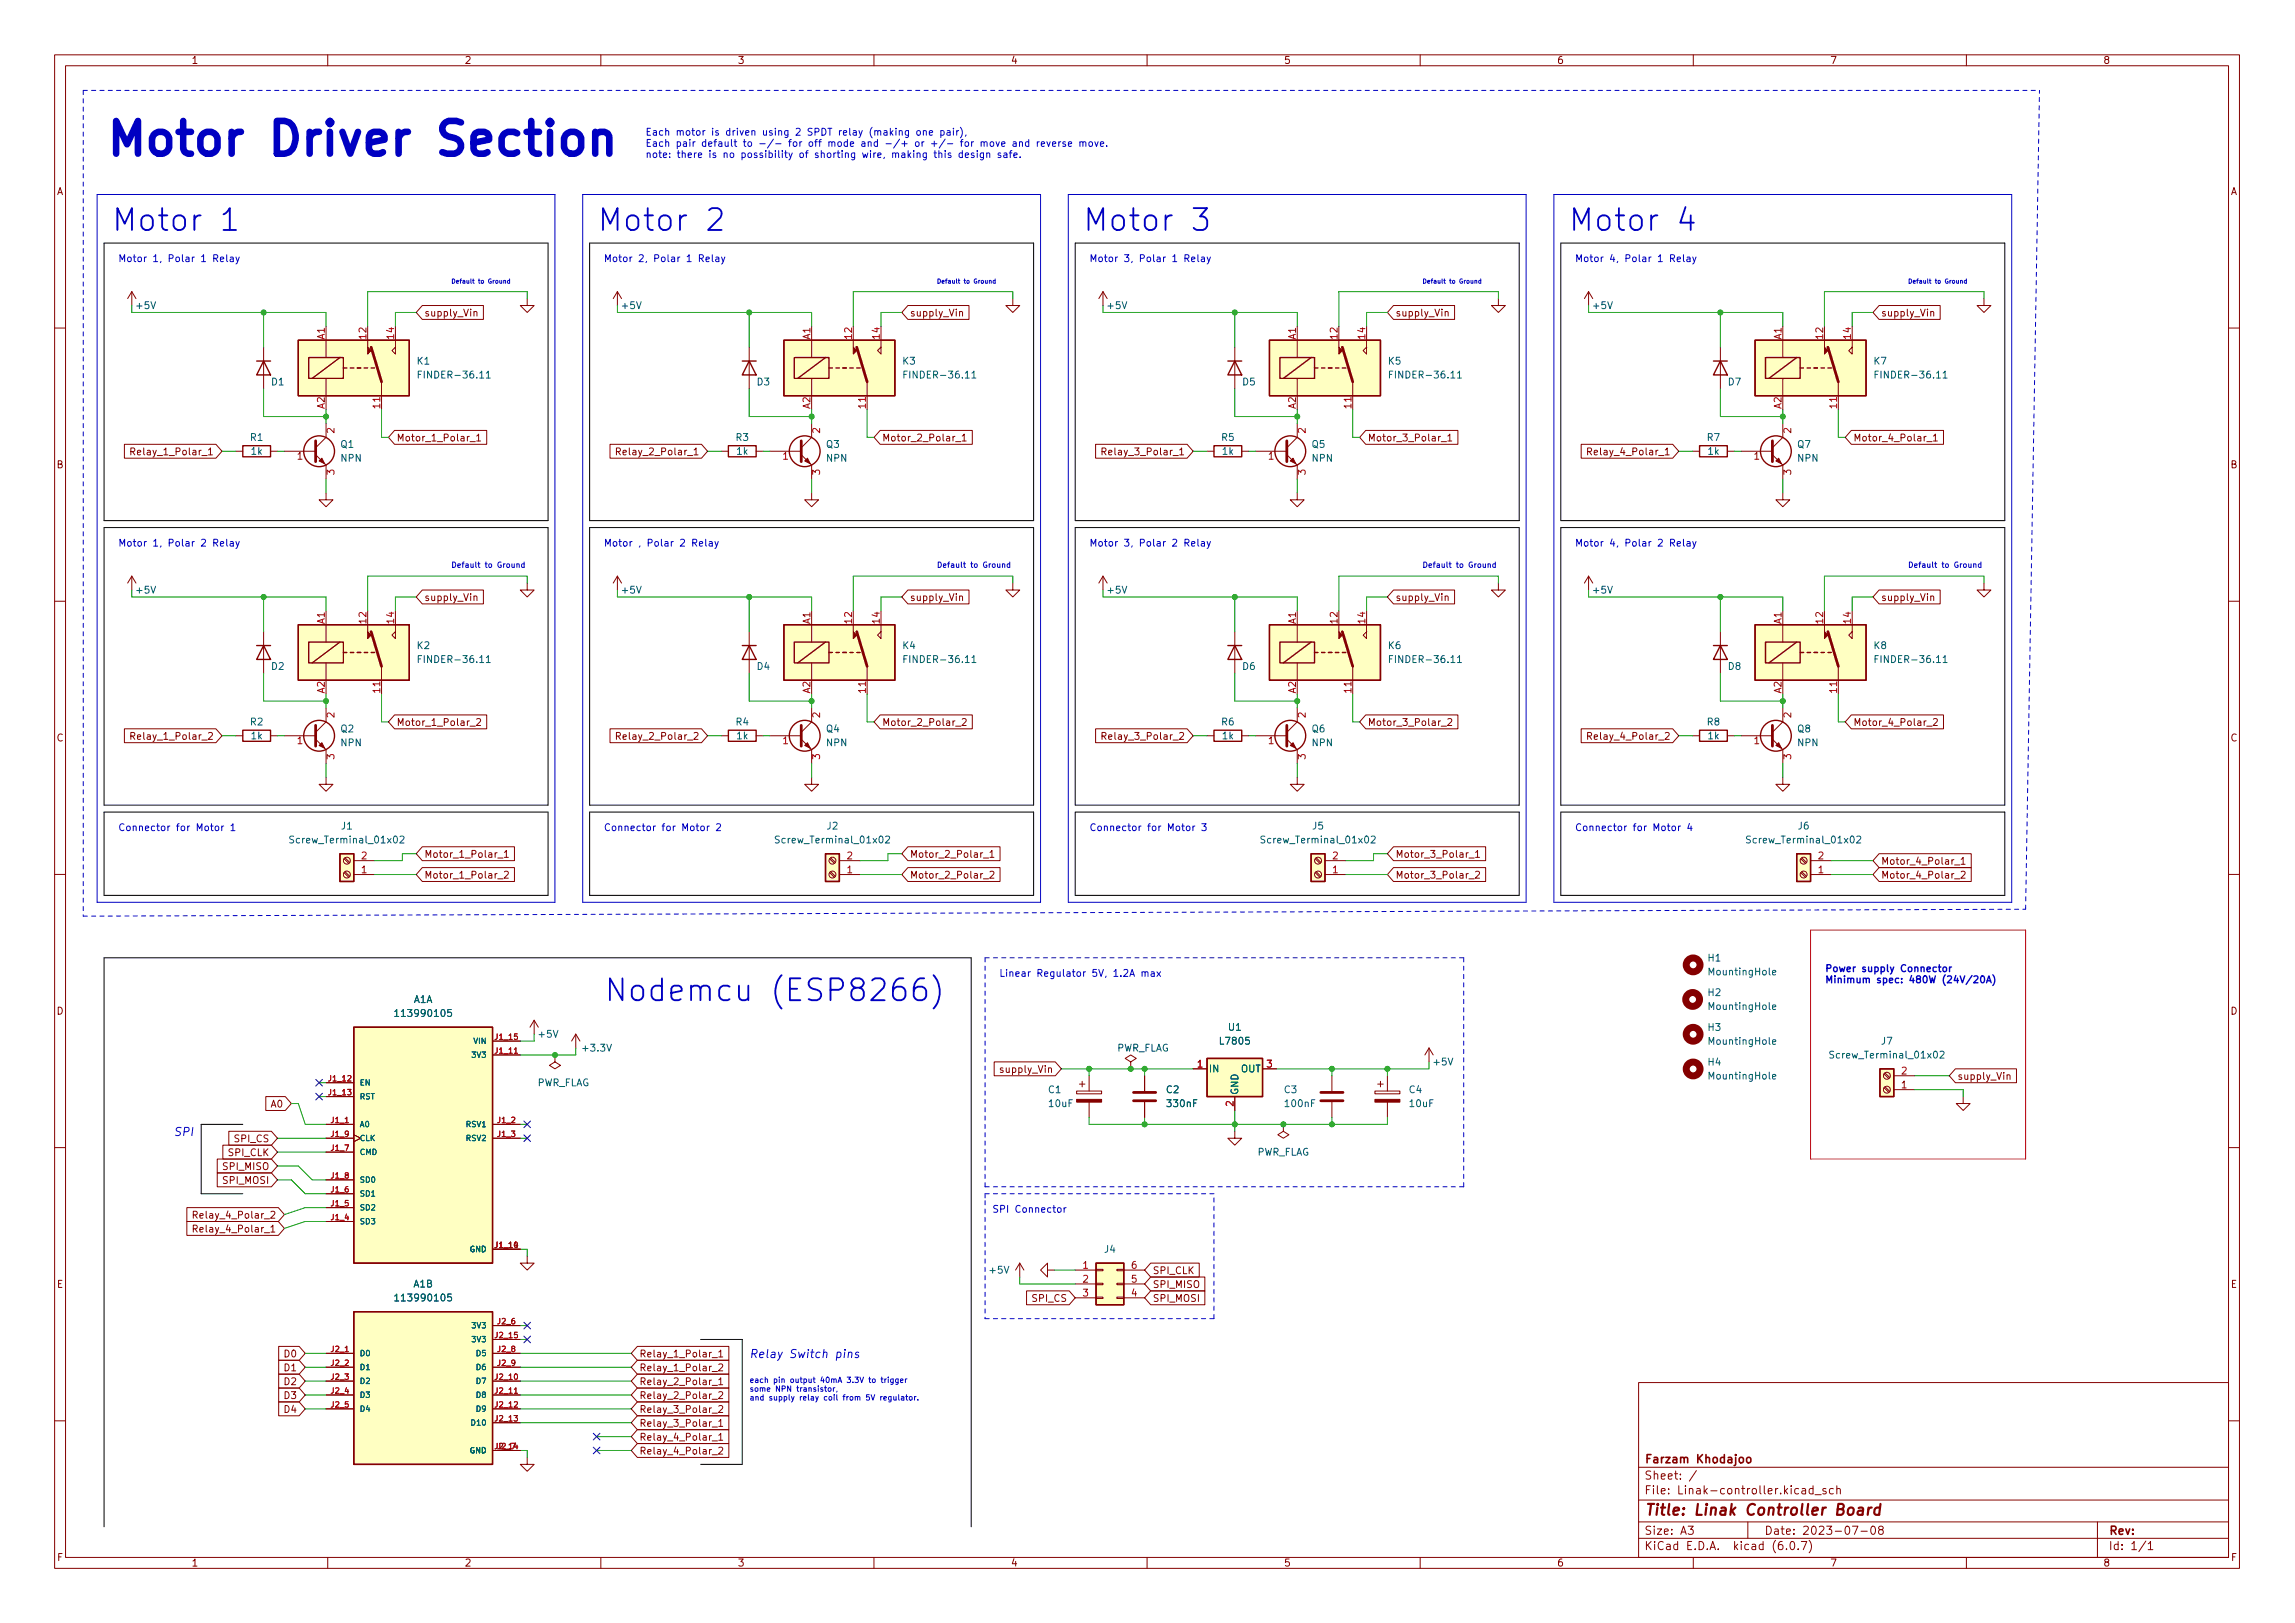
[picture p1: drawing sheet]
<svg xmlns="http://www.w3.org/2000/svg" width="420mm" height="297mm" viewBox="0 0 420 297" stroke-linecap="round" stroke-linejoin="round" font-family="sans-serif">
<defs><g id="words">
<text font-size="8.4" fill="#0000c2" x="19" y="28.4">Motor Driver Section</text>
<g font-size="5.6" fill="#0000c2">
<text x="20.3" y="42.3">Motor 1</text>
<text x="109.2" y="42.3">Motor 2</text>
<text x="198.1" y="42.3">Motor 3</text>
<text x="287" y="42.3">Motor 4</text>
<text x="110.5" y="183.2">Nodemcu (ESP8266)</text>
</g>
<text font-size="2.8" fill="#840000" x="301" y="277.3">Title: Linak Controller Board</text>
<g font-size="2.1" fill="#0000c2">
<text x="31.7" y="207.9">SPI</text>
<text x="137.2" y="248.5">Relay Switch pins</text>
</g>
<g font-size="2.1" fill="#840000">
<text x="301" y="267.8">Farzam Khodajoo</text>
<text x="301" y="273.5">File: Linak-controller.kicad_sch</text>
<text x="301" y="270.8">Sheet: /</text>
<text x="301" y="280.9">Size: A3</text>
<text x="323" y="280.9">Date: 2023-07-08</text>
<text x="386" y="280.9">Rev:</text>
<text x="301" y="283.7">KiCad E.D.A. kicad (6.0.7)</text>
<text x="386" y="283.7">Id: 1/1</text>
</g>
<g font-size="1.8" fill="#840000">
<text x="35" y="11.7">1</text>
<text x="85" y="11.7">2</text>
<text x="135" y="11.7">3</text>
<text x="185" y="11.7">4</text>
<text x="235" y="11.7">5</text>
<text x="285" y="11.7">6</text>
<text x="335" y="11.7">7</text>
<text x="385" y="11.7">8</text>
<text x="10.3" y="35.7">A</text>
<text x="408.3" y="35.7">A</text>
<text x="77.6" y="57.9">supply_Vin</text>
<text x="166.5" y="57.9">supply_Vin</text>
<text x="255.4" y="57.9">supply_Vin</text>
<text x="344.3" y="57.9">supply_Vin</text>
<text x="25.2" y="83.3">Relay_1_Polar_1</text>
<text x="72.5" y="80.8">Motor_1_Polar_1</text>
<text x="114.1" y="83.3">Relay_2_Polar_1</text>
<text x="161.4" y="80.8">Motor_2_Polar_1</text>
<text x="203" y="83.3">Relay_3_Polar_1</text>
<text x="250.3" y="80.8">Motor_3_Polar_1</text>
<text x="291.9" y="83.3">Relay_4_Polar_1</text>
<text x="339.3" y="80.8">Motor_4_Polar_1</text>
<text x="10.3" y="85.7">B</text>
<text x="408.3" y="85.7">B</text>
<text x="77.6" y="110">supply_Vin</text>
<text x="166.5" y="110">supply_Vin</text>
<text x="255.4" y="110">supply_Vin</text>
<text x="344.3" y="110">supply_Vin</text>
<text x="10.3" y="135.7">C</text>
<text x="25.2" y="135.4">Relay_1_Polar_2</text>
<text x="72.5" y="132.8">Motor_1_Polar_2</text>
<text x="114.1" y="135.4">Relay_2_Polar_2</text>
<text x="161.4" y="132.8">Motor_2_Polar_2</text>
<text x="203" y="135.4">Relay_3_Polar_2</text>
<text x="250.3" y="132.8">Motor_3_Polar_2</text>
<text x="291.9" y="135.4">Relay_4_Polar_2</text>
<text x="339.3" y="132.8">Motor_4_Polar_2</text>
<text x="408.3" y="135.7">C</text>
<text x="77.6" y="160.8">Motor_1_Polar_2</text>
<text x="77.6" y="157">Motor_1_Polar_1</text>
<text x="166.5" y="160.8">Motor_2_Polar_2</text>
<text x="166.5" y="157">Motor_2_Polar_1</text>
<text x="255.4" y="160.8">Motor_3_Polar_2</text>
<text x="255.4" y="157">Motor_3_Polar_1</text>
<text x="344.3" y="160.8">Motor_4_Polar_2</text>
<text x="344.3" y="158.2">Motor_4_Polar_1</text>
<text x="10.3" y="185.7">D</text>
<text x="408.3" y="185.7">D</text>
<text x="183.4" y="196.3">supply_Vin</text>
<text x="358.3" y="197.6">supply_Vin</text>
<text x="49.7" y="202.7">A0</text>
<text x="43.1" y="209">SPI_CS</text>
<text x="41" y="214.1">SPI_MISO</text>
<text x="41.9" y="211.6">SPI_CLK</text>
<text x="41" y="216.7">SPI_MOSI</text>
<text x="36.6" y="225.6">Relay_4_Polar_1</text>
<text x="36.6" y="223">Relay_4_Polar_2</text>
<text x="211" y="233.2">SPI_CLK</text>
<text x="10.4" y="235.7">E</text>
<text x="189.1" y="238.3">SPI_CS</text>
<text x="211" y="235.7">SPI_MISO</text>
<text x="211" y="238.3">SPI_MOSI</text>
<text x="408.4" y="235.7">E</text>
<text x="52.2" y="248.4">D0</text>
<text x="52.2" y="251">D1</text>
<text x="117" y="248.4">Relay_1_Polar_1</text>
<text x="117" y="251">Relay_1_Polar_2</text>
<text x="52.2" y="253.5">D2</text>
<text x="52.2" y="256">D3</text>
<text x="117" y="256">Relay_2_Polar_2</text>
<text x="117" y="253.5">Relay_2_Polar_1</text>
<text x="52.2" y="258.6">D4</text>
<text x="117" y="263.7">Relay_4_Polar_1</text>
<text x="117" y="261.1">Relay_3_Polar_1</text>
<text x="117" y="258.6">Relay_3_Polar_2</text>
<text x="117" y="266.2">Relay_4_Polar_2</text>
<text x="10.4" y="285.7">F</text>
<text x="35" y="286.7">1</text>
<text x="85" y="286.7">2</text>
<text x="135" y="286.7">3</text>
<text x="185" y="286.7">4</text>
<text x="235" y="286.7">5</text>
<text x="285" y="286.7">6</text>
<text x="335" y="286.7">7</text>
<text x="385" y="286.7">8</text>
<text x="408.4" y="285.7">F</text>
</g>
<g font-size="1.8" fill="#0000c2">
<text x="118.1" y="24.8">Each motor is driven using 2 SPDT relay (making one pair),</text>
<text x="118.1" y="26.9">Each pair default to -/- for off mode and -/+ or +/- for move and reverse move.</text>
<text x="118.1" y="28.9">note: there is no possibility of shorting wire, making this design safe.</text>
<text x="21.6" y="47.9">Motor 1, Polar 1 Relay</text>
<text x="110.5" y="47.9">Motor 2, Polar 1 Relay</text>
<text x="199.4" y="47.9">Motor 3, Polar 1 Relay</text>
<text x="288.3" y="47.9">Motor 4, Polar 1 Relay</text>
<text x="21.6" y="100">Motor 1, Polar 2 Relay</text>
<text x="110.5" y="100">Motor , Polar 2 Relay</text>
<text x="199.4" y="100">Motor 3, Polar 2 Relay</text>
<text x="288.3" y="100">Motor 4, Polar 2 Relay</text>
<text x="21.6" y="152.1">Connector for Motor 1</text>
<text x="110.5" y="152.1">Connector for Motor 2</text>
<text x="199.4" y="152.1">Connector for Motor 3</text>
<text x="288.3" y="152.1">Connector for Motor 4</text>
<text x="182.9" y="178.8">Linear Regulator 5V, 1.2A max</text>
<text x="334" y="177.9">Power supply Connector</text>
<text x="334" y="179.9">Minimum spec: 480W (24V/20A)</text>
<text x="181.6" y="221.9">SPI Connector</text>
</g>
<g font-size="1.8" fill="#006464">
<text x="25.1" y="56.6">+5V</text>
<text x="114" y="56.6">+5V</text>
<text x="202.9" y="56.6">+5V</text>
<text x="291.8" y="56.6">+5V</text>
<text x="49.7" y="70.5">D1</text>
<text x="76.4" y="66.7">K1</text>
<text x="77.3" y="69.3">FINDER-36.11</text>
<text x="138.6" y="70.5">D3</text>
<text x="165.3" y="66.7">K3</text>
<text x="166.2" y="69.3">FINDER-36.11</text>
<text x="227.5" y="70.5">D5</text>
<text x="254.2" y="66.7">K5</text>
<text x="255.1" y="69.3">FINDER-36.11</text>
<text x="316.4" y="70.5">D7</text>
<text x="343.1" y="66.7">K7</text>
<text x="344" y="69.3">FINDER-36.11</text>
<text x="45.9" y="80.7">R1</text>
<text x="46" y="83.2">1k</text>
<text x="62.4" y="82">Q1</text>
<text x="134.8" y="80.7">R3</text>
<text x="134.9" y="83.2">1k</text>
<text x="151.3" y="82">Q3</text>
<text x="223.7" y="80.7">R5</text>
<text x="223.8" y="83.2">1k</text>
<text x="240.2" y="82">Q5</text>
<text x="312.6" y="80.7">R7</text>
<text x="312.7" y="83.2">1k</text>
<text x="329.1" y="82">Q7</text>
<text x="62.4" y="84.5">NPN</text>
<text x="151.3" y="84.5">NPN</text>
<text x="240.2" y="84.5">NPN</text>
<text x="329.1" y="84.5">NPN</text>
<text x="25.1" y="108.6">+5V</text>
<text x="114" y="108.6">+5V</text>
<text x="202.9" y="108.6">+5V</text>
<text x="291.8" y="108.6">+5V</text>
<text x="76.4" y="118.8">K2</text>
<text x="165.3" y="118.8">K4</text>
<text x="254.2" y="118.8">K6</text>
<text x="343.1" y="118.8">K8</text>
<text x="49.7" y="122.6">D2</text>
<text x="77.3" y="121.3">FINDER-36.11</text>
<text x="138.6" y="122.6">D4</text>
<text x="166.2" y="121.3">FINDER-36.11</text>
<text x="227.5" y="122.6">D6</text>
<text x="255.1" y="121.3">FINDER-36.11</text>
<text x="316.4" y="122.6">D8</text>
<text x="344" y="121.3">FINDER-36.11</text>
<text x="45.9" y="132.8">R2</text>
<text x="46" y="135.3">1k</text>
<text x="62.4" y="134">Q2</text>
<text x="62.4" y="136.6">NPN</text>
<text x="134.8" y="132.8">R4</text>
<text x="134.9" y="135.3">1k</text>
<text x="151.3" y="134">Q4</text>
<text x="151.3" y="136.6">NPN</text>
<text x="223.7" y="132.8">R6</text>
<text x="223.8" y="135.3">1k</text>
<text x="240.2" y="134">Q6</text>
<text x="240.2" y="136.6">NPN</text>
<text x="312.6" y="132.8">R8</text>
<text x="312.7" y="135.3">1k</text>
<text x="329.1" y="134">Q8</text>
<text x="329.1" y="136.6">NPN</text>
<text x="53.8" y="154.3">Screw_Terminal_01x02</text>
<text x="62.5" y="151.8">J1</text>
<text x="142.7" y="154.3">Screw_Terminal_01x02</text>
<text x="151.4" y="151.8">J2</text>
<text x="231.6" y="154.3">Screw_Terminal_01x02</text>
<text x="240.3" y="151.8">J5</text>
<text x="320.5" y="154.3">Screw_Terminal_01x02</text>
<text x="329.2" y="151.8">J6</text>
<text x="312.7" y="176">H1</text>
<text x="313.1" y="178.5">MountingHole</text>
<text x="75.7" y="183.6">A1A</text>
<text x="312.7" y="182.3">H2</text>
<text x="313.1" y="184.8">MountingHole</text>
<text x="73" y="186.1">113990105</text>
<text x="98.7" y="189.9">+5V</text>
<text x="223.6" y="191.2">L7805</text>
<text x="224.9" y="188.6">U1</text>
<text x="312.7" y="188.7">H3</text>
<text x="313.1" y="191.2">MountingHole</text>
<text x="344.5" y="191.2">J7</text>
<text x="106.9" y="192.4">+3.3V</text>
<text x="204.3" y="192.4">PWR_FLAG</text>
<text x="221.2" y="196.3">IN</text>
<text x="227.2" y="196.3">OUT</text>
<text x="262.6" y="195">+5V</text>
<text x="312.7" y="195">H4</text>
<text x="313.1" y="197.5">MountingHole</text>
<text x="335.7" y="193.7">Screw_Terminal_01x02</text>
<text x="98.2" y="198.8">PWR_FLAG</text>
<text x="192" y="200.1">C1</text>
<text x="192.1" y="202.6">10uF</text>
<text x="213.5" y="200.1">C2</text>
<text x="213.8" y="202.6">330nF</text>
<text x="226.7" y="200.4" transform="rotate(-90 226.7 200.4)">GND</text>
<text x="235.1" y="200.1">C3</text>
<text x="235.4" y="202.6">100nF</text>
<text x="258" y="200.1">C4</text>
<text x="258.2" y="202.6">10uF</text>
<text x="230" y="211.5">PWR_FLAG</text>
<text x="181.3" y="233.1">+5V</text>
<text x="202.2" y="229.3">J4</text>
<text x="73" y="238.2">113990105</text>
<text x="75.7" y="235.6">A1B</text>
</g>
<g font-size="1.8" fill="#a90000">
<text x="59.4" y="62.1" transform="rotate(-90 59.4 62.1)">A1</text>
<text x="67.1" y="62" transform="rotate(-90 67.1 62)">12</text>
<text x="72.1" y="62" transform="rotate(-90 72.1 62)">14</text>
<text x="148.3" y="62.1" transform="rotate(-90 148.3 62.1)">A1</text>
<text x="156" y="62" transform="rotate(-90 156 62)">12</text>
<text x="161" y="62" transform="rotate(-90 161 62)">14</text>
<text x="237.2" y="62.1" transform="rotate(-90 237.2 62.1)">A1</text>
<text x="244.9" y="62" transform="rotate(-90 244.9 62)">12</text>
<text x="249.9" y="62" transform="rotate(-90 249.9 62)">14</text>
<text x="326.1" y="62.1" transform="rotate(-90 326.1 62.1)">A1</text>
<text x="333.8" y="62" transform="rotate(-90 333.8 62)">12</text>
<text x="338.8" y="62" transform="rotate(-90 338.8 62)">14</text>
<text x="59.4" y="74.8" transform="rotate(-90 59.4 74.8)">A2</text>
<text x="69.6" y="74.7" transform="rotate(-90 69.6 74.7)">11</text>
<text x="148.3" y="74.8" transform="rotate(-90 148.3 74.8)">A2</text>
<text x="158.5" y="74.7" transform="rotate(-90 158.5 74.7)">11</text>
<text x="237.2" y="74.8" transform="rotate(-90 237.2 74.8)">A2</text>
<text x="247.4" y="74.7" transform="rotate(-90 247.4 74.7)">11</text>
<text x="326.1" y="74.8" transform="rotate(-90 326.1 74.8)">A2</text>
<text x="336.3" y="74.7" transform="rotate(-90 336.3 74.7)">11</text>
<text x="61.2" y="79.3" transform="rotate(-90 61.2 79.3)">2</text>
<text x="150.1" y="79.3" transform="rotate(-90 150.1 79.3)">2</text>
<text x="239" y="79.3" transform="rotate(-90 239 79.3)">2</text>
<text x="327.9" y="79.3" transform="rotate(-90 327.9 79.3)">2</text>
<text x="54.4" y="84.1">1</text>
<text x="61.2" y="86.9" transform="rotate(-90 61.2 86.9)">3</text>
<text x="143.3" y="84.1">1</text>
<text x="150.1" y="86.9" transform="rotate(-90 150.1 86.9)">3</text>
<text x="232.2" y="84.1">1</text>
<text x="239" y="86.9" transform="rotate(-90 239 86.9)">3</text>
<text x="321.1" y="84.1">1</text>
<text x="327.9" y="86.9" transform="rotate(-90 327.9 86.9)">3</text>
<text x="59.4" y="114.2" transform="rotate(-90 59.4 114.2)">A1</text>
<text x="67.1" y="114.1" transform="rotate(-90 67.1 114.1)">12</text>
<text x="72.1" y="114.1" transform="rotate(-90 72.1 114.1)">14</text>
<text x="148.3" y="114.2" transform="rotate(-90 148.3 114.2)">A1</text>
<text x="156" y="114.1" transform="rotate(-90 156 114.1)">12</text>
<text x="161" y="114.1" transform="rotate(-90 161 114.1)">14</text>
<text x="237.2" y="114.2" transform="rotate(-90 237.2 114.2)">A1</text>
<text x="244.9" y="114.1" transform="rotate(-90 244.9 114.1)">12</text>
<text x="249.9" y="114.1" transform="rotate(-90 249.9 114.1)">14</text>
<text x="326.1" y="114.2" transform="rotate(-90 326.1 114.2)">A1</text>
<text x="333.8" y="114.1" transform="rotate(-90 333.8 114.1)">12</text>
<text x="338.8" y="114.1" transform="rotate(-90 338.8 114.1)">14</text>
<text x="59.4" y="126.9" transform="rotate(-90 59.4 126.9)">A2</text>
<text x="61.2" y="131.3" transform="rotate(-90 61.2 131.3)">2</text>
<text x="69.6" y="126.8" transform="rotate(-90 69.6 126.8)">11</text>
<text x="148.3" y="126.9" transform="rotate(-90 148.3 126.9)">A2</text>
<text x="150.1" y="131.3" transform="rotate(-90 150.1 131.3)">2</text>
<text x="158.5" y="126.8" transform="rotate(-90 158.5 126.8)">11</text>
<text x="237.2" y="126.9" transform="rotate(-90 237.2 126.9)">A2</text>
<text x="239" y="131.3" transform="rotate(-90 239 131.3)">2</text>
<text x="247.4" y="126.8" transform="rotate(-90 247.4 126.8)">11</text>
<text x="326.1" y="126.9" transform="rotate(-90 326.1 126.9)">A2</text>
<text x="327.9" y="131.3" transform="rotate(-90 327.9 131.3)">2</text>
<text x="336.3" y="126.8" transform="rotate(-90 336.3 126.8)">11</text>
<text x="54.4" y="136.2">1</text>
<text x="143.3" y="136.2">1</text>
<text x="232.2" y="136.2">1</text>
<text x="321.1" y="136.2">1</text>
<text x="61.2" y="139" transform="rotate(-90 61.2 139)">3</text>
<text x="150.1" y="139" transform="rotate(-90 150.1 139)">3</text>
<text x="239" y="139" transform="rotate(-90 239 139)">3</text>
<text x="327.9" y="139" transform="rotate(-90 327.9 139)">3</text>
<text x="66.2" y="159.8">1</text>
<text x="66.2" y="157.3">2</text>
<text x="155.1" y="159.8">1</text>
<text x="155.1" y="157.3">2</text>
<text x="244" y="159.8">1</text>
<text x="244" y="157.3">2</text>
<text x="332.9" y="159.8">1</text>
<text x="332.9" y="157.3">2</text>
<text x="219.2" y="195.4">1</text>
<text x="231.9" y="195.4">3</text>
<text x="348.1" y="196.6">2</text>
<text x="225.8" y="202.5" transform="rotate(-90 225.8 202.5)">2</text>
<text x="348.1" y="199.2">1</text>
<text x="198.3" y="232.2">1</text>
<text x="207.2" y="232.2">6</text>
<text x="198.3" y="234.7">2</text>
<text x="198.3" y="237.3">3</text>
<text x="207.2" y="237.3">4</text>
<text x="207.2" y="234.7">5</text>
</g>
<g font-size="1.4" fill="#0000c2">
<text x="82.5" y="103.9">Default to Ground</text>
<text x="171.4" y="103.9">Default to Ground</text>
<text x="260.3" y="103.9">Default to Ground</text>
<text x="349.2" y="103.9">Default to Ground</text>
<text x="137.2" y="253.1">each pin output 40mA 3.3V to trigger</text>
<text x="137.2" y="254.7">some NPN transistor,</text>
<text x="137.2" y="256.3">and supply relay coil from 5V regulator.</text>
</g>
<g font-size="1.4" fill="#006464">
<text x="86.8" y="191">VIN</text>
<text x="86.6" y="193.6">3V3</text>
<text x="65.8" y="198.7">EN</text>
<text x="65.8" y="201.2">RST</text>
<text x="65.8" y="206.3">A0</text>
<text x="65.8" y="208.8">CLK</text>
<text x="85.5" y="206.3">RSV1</text>
<text x="85.5" y="208.8">RSV2</text>
<text x="65.8" y="211.4">CMD</text>
<text x="65.8" y="221.5">SD2</text>
<text x="65.8" y="219">SD1</text>
<text x="65.8" y="216.4">SD0</text>
<text x="65.8" y="224.1">SD3</text>
<text x="86" y="229.1">GND</text>
<text x="86.6" y="245.7">3V3</text>
<text x="86.6" y="243.1">3V3</text>
<text x="65.8" y="248.2">D0</text>
<text x="65.8" y="250.7">D1</text>
<text x="87.3" y="248.2">D5</text>
<text x="87.3" y="250.7">D6</text>
<text x="65.8" y="253.3">D2</text>
<text x="65.8" y="255.8">D3</text>
<text x="87.3" y="253.3">D7</text>
<text x="87.3" y="255.8">D8</text>
<text x="65.8" y="258.4">D4</text>
<text x="86.6" y="260.9">D10</text>
<text x="87.3" y="258.4">D9</text>
<text x="86" y="266">GND</text>
</g>
<g font-size="1.4" fill="#a90000">
<text x="90.7" y="190.3">J1_15</text>
<text x="60.3" y="197.9">J1_12</text>
<text x="90.7" y="192.8">J1_11</text>
<text x="60.3" y="200.4">J1_13</text>
<text x="60.7" y="205.5">J1_1</text>
<text x="60.7" y="208.1">J1_9</text>
<text x="91.1" y="205.5">J1_2</text>
<text x="91.1" y="208.1">J1_3</text>
<text x="60.7" y="210.6">J1_7</text>
<text x="60.7" y="215.7">J1_8</text>
<text x="60.7" y="220.8">J1_5</text>
<text x="60.7" y="218.2">J1_6</text>
<text x="60.7" y="223.3">J1_4</text>
<text x="90.7" y="228.4">J1_10</text>
<text x="90.7" y="244.9">J2_15</text>
<text x="91.1" y="242.4">J2_6</text>
<text x="60.7" y="247.4">J2_1</text>
<text x="60.7" y="250">J2_2</text>
<text x="91.1" y="247.4">J2_8</text>
<text x="91.1" y="250">J2_9</text>
<text x="60.7" y="252.5">J2_3</text>
<text x="60.7" y="255.1">J2_4</text>
<text x="60.7" y="257.6">J2_5</text>
<text x="90.7" y="252.5">J2_10</text>
<text x="90.7" y="255.1">J2_11</text>
<text x="90.7" y="257.6">J2_12</text>
<text x="90.7" y="260.1">J2_13</text>
<text x="90.7" y="265.2">J2_14</text>
<text x="91.1" y="265.2">J2_7</text>
</g>
<g font-size="1.1" fill="#0000c2">
<text x="82.5" y="51.9">Default to Ground</text>
<text x="171.4" y="51.9">Default to Ground</text>
<text x="260.3" y="51.9">Default to Ground</text>
<text x="349.2" y="51.9">Default to Ground</text>
</g>
</g></defs>
<g fill="none" stroke="#840000" stroke-width=".18">
<path d="M10 10h400v277h-400zM12 12h396v273h-396zM60 10v2M110 10v2M160 10v2M210 10v2M260 10v2M310 10v2M360 10v2M24.1 53.4l-.7 1.2M24.1 53.4v2.5M24.1 53.4l.8 1.2"/>
<path d="M77.3 55.9h11.2v2.6h-11.2l-1.1-1.3zM86.8 57.1l.2-.1 .3 .1v.8M96.5 54.6v1.3h1.3l-1.3 1.3-1.3-1.3h1.3M113 53.4l-.7 1.2M113 53.4v2.5M113 53.4l.8 1.2M166.2 55.9h11.2v2.6h-11.2l-1.1-1.3zM175.7 57.1l.2-.1 .3 .1v.8M185.4 54.6v1.3h1.3l-1.3 1.3-1.3-1.3h1.3M201.9 53.4v2.5M201.9 53.4l-.7 1.2M201.9 53.4l.8 1.2"/>
<path d="M255.1 55.9h11.2v2.6h-11.2l-1.1-1.3zM264.6 57.1l.2-.1 .3 .1v.8M274.3 54.6v1.3h1.3l-1.3 1.3-1.3-1.3h1.3M290.8 53.4l-.7 1.2M290.8 53.4v2.5M290.8 53.4l.8 1.2M344 55.9h11.2v2.6h-11.2l-1.1-1.3zM353.5 57.1l.2-.1 .3 .1v.8M363.2 54.6v1.3h1.3l-1.3 1.3-1.3-1.3h1.3M10 60h2M48.3 63.5v7.7M59.7 62.3v3.1"/>
<path d="M59.7 69.3v3.1M59.7 77.5v2.5l-1.9 2M67.3 62.3v1.2M69.8 69.9v5.1M72.2 78.8h16.9v2.5h-16.9l-1.1-1.3zM72.4 63.5v1.3l-.6-.6zM72.4 62.3v1.2M87.3 79.8l.3-.4v1.3M137.2 63.5v7.7M148.6 62.3v3.1M148.6 69.3v3.1M148.6 77.5v2.5l-1.9 2"/>
<path d="M156.2 62.3v1.2M158.7 69.9v5.1M160.7 64.2l.6-.7v1.3zM161.1 78.8h16.9v2.5h-16.9l-1.1-1.3zM161.3 62.3v1.2M176.2 79.8l.3-.4v1.3M226.1 63.5v7.7M237.5 62.3v3.1M237.5 69.3v3.1M237.5 77.5v2.5l-1.9 2M245.1 62.3v1.2M247.6 69.9v5.1"/>
<path d="M250 78.8h16.9v2.5h-16.9l-1.1-1.3zM250.2 63.5v1.3l-.6-.6zM250.2 62.3v1.2M265.1 79.8l.3-.4v1.3M315 63.5v7.7M326.4 62.3v3.1M326.4 69.3v3.1M326.4 77.5v2.5l-1.9 2M334 62.3v1.2M336.5 69.9v5.1M338.9 78.8h16.9v2.5h-16.9l-1.1-1.3zM339.1 63.5v1.3l-.6-.6z"/>
<path d="M339.1 62.3v1.2M354 79.8l.3-.4v1.3M408 60h2M22.8 81.3h16.7l1.1 1.3-1.1 1.3h-16.7zM24 82.6h.6l.1-.2-.1-.3-.6-.1v1.3M24.3 82.6l.4 .7M43.2 82.6h1.2M49.5 82.6h1.3M52.1 82.6h5.7M57.8 83.2l1.9 1.9v2.6M59.7 90.2v1.3h1.3l-1.3 1.2-1.3-1.2h1.3M86.1 80.8h.9"/>
<path d="M87.3 80.7h.7M111.7 81.3h16.7l1.1 1.3-1.1 1.3h-16.7zM112.9 82.6h.6l.1-.2-.1-.3-.6-.1v1.3M113.2 82.6l.4 .7M132.1 82.6h1.2M138.4 82.6h1.3M141 82.6h5.7M146.7 83.2l1.9 1.9v2.6M148.6 90.2v1.3h1.3l-1.3 1.2-1.3-1.2h1.3M175 80.8h.9M176.2 80.7h.7M200.6 81.3h16.7l1.1 1.3-1.1 1.3h-16.7z"/>
<path d="M201.8 82.6h.6l.1-.2-.1-.3-.6-.1v1.3M202.1 82.6l.4 .7M221 82.6h1.2M227.3 82.6h1.3M229.9 82.6h5.7M235.6 83.2l1.9 1.9v2.6M237.5 90.2v1.3h1.3l-1.3 1.2-1.3-1.2h1.3M263.9 80.8h.9M265.1 80.7h.7M289.5 81.3h16.7l1.1 1.3-1.1 1.3h-16.7zM290.7 82.6h.6l.1-.2-.1-.3-.6-.1v1.3M291 82.6l.4 .7"/>
<path d="M309.9 82.6h1.2M316.2 82.6h1.3M318.8 82.6h5.7M324.5 83.2l1.9 1.9v2.6M326.4 90.2v1.3h1.3l-1.3 1.2-1.3-1.2h1.3M352.8 80.8h.9M354 80.7h.7M10 110h2M24.1 105.4v2.6M24.1 105.4l-.7 1.3M24.1 105.4l.8 1.3M48.3 115.6v7.6"/>
<path d="M59.7 114.3v3.2M67.3 114.3v1.3M72.4 115.6v1.3l-.6-.7zM72.4 114.3v1.3M77.3 108h11.2v2.5h-11.2l-1.1-1.2zM86.8 109.2l.2-.1h.3v.8M96.5 106.7v1.3h1.3l-1.3 1.3-1.3-1.3h1.3M113 105.4v2.6M113 105.4l-.7 1.3M113 105.4l.8 1.3M137.2 115.6v7.6M148.6 114.3v3.2"/>
<path d="M156.2 114.3v1.3M160.7 116.2l.6-.6v1.3zM161.3 114.3v1.3M166.2 108h11.2v2.5h-11.2l-1.1-1.2zM175.7 109.2l.2-.1h.3v.8M185.4 106.7v1.3h1.3l-1.3 1.3-1.3-1.3h1.3M201.9 105.4l-.7 1.3M201.9 105.4v2.6M201.9 105.4l.8 1.3M226.1 115.6v7.6M237.5 114.3v3.2M245.1 114.3v1.3"/>
<path d="M250.2 115.6v1.3l-.6-.7zM250.2 114.3v1.3M255.1 108h11.2v2.5h-11.2l-1.1-1.2zM264.6 109.2l.2-.1h.3v.8M274.3 106.7v1.3h1.3l-1.3 1.3-1.3-1.3h1.3M290.8 105.4v2.6M290.8 105.4l-.7 1.3M290.8 105.4l.8 1.3M315 115.6v7.6M326.4 114.3v3.2M334 114.3v1.3M339.1 115.6v1.3l-.6-.7z"/>
<path d="M339.1 114.3v1.3M344 108h11.2v2.5h-11.2l-1.1-1.2zM353.5 109.2l.2-.1h.3v.8M363.2 106.7v1.3h1.3l-1.3 1.3-1.3-1.3h1.3M408 110h2M22.8 133.4h16.7l1.1 1.3-1.1 1.2h-16.7zM24 134.7h.6l.1-.2-.1-.3-.6-.1v1.2M24.3 134.7l.4 .6M43.2 134.7h1.2M49.5 134.7h1.3M52.1 134.7h5.7M57.8 135.3l1.9 1.9v2.5"/>
<path d="M59.7 121.3v3.2M59.7 129.6v2.5l-1.9 1.9M69.8 122v5M72.2 130.8h16.9v2.6h-16.9l-1.1-1.3zM86.1 132.9h.9M87.3 131.6l.4-.1 .3 .4-.8 .9h.8M111.7 133.4h16.7l1.1 1.3-1.1 1.2h-16.7zM112.9 134.7h.6l.1-.2-.1-.3-.6-.1v1.2M113.2 134.7l.4 .6M132.1 134.7h1.2M138.4 134.7h1.3M141 134.7h5.7"/>
<path d="M146.7 135.3l1.9 1.9v2.5M148.6 121.3v3.2M148.6 129.6v2.5l-1.9 1.9M158.7 122v5M161.1 130.8h16.9v2.6h-16.9l-1.1-1.3zM175 132.9h.9M176.2 131.6l.4-.1 .3 .4-.8 .9h.8M200.6 133.4h16.7l1.1 1.3-1.1 1.2h-16.7zM201.8 134.7h.6l.1-.2-.1-.3-.6-.1v1.2M202.1 134.7l.4 .6M221 134.7h1.2M227.3 134.7h1.3"/>
<path d="M229.9 134.7h5.7M235.6 135.3l1.9 1.9v2.5M237.5 121.3v3.2M237.5 129.6v2.5l-1.9 1.9M247.6 122v5M250 130.8h16.9v2.6h-16.9l-1.1-1.3zM263.9 132.9h.9M265.1 131.6l.4-.1 .3 .4-.8 .9h.8M289.5 133.4h16.7l1.1 1.3-1.1 1.2h-16.7zM290.7 134.7h.6l.1-.2-.1-.3-.6-.1v1.2M291 134.7l.4 .6M309.9 134.7h1.2"/>
<path d="M316.2 134.7h1.3M318.8 134.7h5.7M324.5 135.3l1.9 1.9v2.5M326.4 121.3v3.2M326.4 129.6v2.5l-1.9 1.9M336.5 122v5M338.9 130.8h16.9v2.6h-16.9l-1.1-1.3zM352.8 132.9h.9M354 131.6l.4-.1 .3 .4-.8 .9h.8M59.7 142.3v1.2h1.3l-1.3 1.3-1.3-1.3h1.3M63 157.2l.9 .8M63 159.7l.9 .9"/>
<path d="M63.2 157l.8 .8M63.2 159.5l.8 .9M64.8 157.5h3.8M77.3 158.8h16.9v2.5h-16.9l-1.1-1.2zM77.3 155h16.9v2.5h-16.9l-1.1-1.3zM91.1 157h1M92.3 159.6l.5-.1 .3 .3-.8 .9h.8M92.3 156l.4-.4v1.3M92.3 156.9h.8M148.6 142.3v1.2h1.3l-1.3 1.3-1.3-1.3h1.3M151.9 157.2l.9 .8M151.9 159.7l.9 .9"/>
<path d="M152.1 157l.8 .8M152.1 159.5l.8 .9M153.7 157.5h3.8M166.2 158.8h16.9v2.5h-16.9l-1.1-1.2zM166.2 155h16.9v2.5h-16.9l-1.1-1.3zM180 157h1M181.2 159.6l.5-.1 .3 .3-.8 .9h.8M181.2 156l.4-.4v1.3M181.2 156.9h.8M237.5 142.3v1.2h1.3l-1.3 1.3-1.3-1.3h1.3M240.8 157.2l.9 .8M240.8 159.7l.9 .9"/>
<path d="M241 157l.8 .8M241 159.5l.8 .9M242.6 157.5h3.8M255.1 158.8h16.9v2.5h-16.9l-1.1-1.2zM255.1 155h16.9v2.5h-16.9l-1.1-1.3zM268.9 157h1M270.1 159.6l.5-.1 .3 .3-.8 .9h.8M270.1 156l.4-.4v1.3M270.1 156.9h.8M326.4 142.3v1.2h1.3l-1.3 1.3-1.3-1.3h1.3M329.7 157.2l.9 .8M329.7 159.7l.9 .9"/>
<path d="M329.9 157l.8 .8M329.9 159.5l.8 .9M331.5 157.5h3.8M344 158.8h16.9v2.5h-16.9l-1.1-1.2zM344 156.2h16.9v2.6h-16.9l-1.1-1.3zM357.8 158.3h1M359 159.6l.5-.1 .3 .3-.8 .9h.8M359 157.3l.4-.4v1.3M359 158.2h.8M10 160h2M64.8 160.1h3.8M91.1 160.8h1"/>
<path d="M153.7 160.1h3.8M180 160.8h1M242.6 160.1h3.8M268.9 160.8h1M331.5 160.1h3.8M357.8 160.8h1M408 160h2M59.7 198.2h5.1M90.2 193.1h5M90.2 190.5h5M97.8 186.7l-.8 1.3M97.8 186.7v2.6"/>
<path d="M97.8 186.7l.8 1.3M101.6 193.1v1.2l1 .7-1 .6-1-.6 1-.7M101.6 193.1h.1M105.4 189.3l-.8 1.2M105.4 189.3v2.5M105.4 189.3l.8 1.2M182 194.3h11.2l1.1 1.3-1.1 1.3h-11.2zM197.1 199.7h4.6v.5h-4.6zM197.6 198.4h1M198.1 197.9v1M199.4 196.9v2.8M207 194.3l1-.6-1-.6-1 .6 1 .6v1.3"/>
<path d="M207 195.6h.1M209.5 196.9v2.8M218.4 195.6h2.6M231.1 195.6h2.6M243.8 196.9v2.8M251.7 199.7h4.6v.5h-4.6zM252.2 198.4h1M252.7 197.9v1M254 196.9v2.8M261.6 191.8l-.7 1.3M261.6 191.8v2.5M261.6 191.8l.8 1.3"/>
<path d="M344.9 196.6l.9 .8M344.9 199.1l.9 .8M345.1 196.4l.9 .8M345.1 198.9l.9 .9M346.7 199.4h3.8M346.7 196.9h3.8M358 195.6h11.2v2.6h-11.2l-1.1-1.3zM367.4 196.8l.2-.1 .3 .1 .1 .8M10 210h2M39.8 214.7h9.9l1.1 1.2-1.1 1.3h-9.9zM39.8 212.1h9.9l1.1 1.3-1.1 1.3h-9.9zM40.8 209.6h8.9l1.1 1.3-1.1 1.2h-8.9z"/>
<path d="M41.9 207h7.8l1.1 1.3-1.1 1.3h-7.8zM48.7 200.7h3.5l1.1 1.3-1.1 1.2h-3.5zM59.7 205.8h5.1M59.7 200.7h5.1M59.7 208.3h5.1M59.7 218.5h5.1M59.7 210.9h5.1M59.7 215.9h5.1M64.8 207.7l1.2 .6-1.2 .7M90.2 205.8h5M90.2 208.3h5M199.4 201.7v2.8"/>
<path d="M209.5 201.7v2.8M226.1 207v1.3h1.2l-1.2 1.3-1.3-1.3h1.3M226.1 200.7v2.5M234.9 205.8v1.2l1.1 .7-1.1 .6-1-.6 1-.7M234.9 205.8h.1M243.8 201.7v2.8M254 201.7v2.8M359.4 200.7v1.3h1.3l-1.3 1.2-1.3-1.2h1.3M408 210h2M34.2 223.6h16.8l1.1 1.2-1.1 1.3h-16.8zM34.2 221h16.8l1.1 1.3-1.1 1.3h-16.8zM35.4 224.9l.6-.1 .1-.2v-.3l-.7-.1v1.3"/>
<path d="M35.4 222.3h.6l.1-.2v-.3l-.7-.1v1.3M35.7 224.9l.4 .6M35.7 222.3l.4 .7M59.7 223.6h5.1M59.7 221h5.1M90.2 228.6h5M96.5 229.9v1.3h1.3l-1.3 1.2-1.3-1.2h1.3M186.7 231.2l-.8 1.2M186.7 231.2v2.5M186.7 231.2l.8 1.2M187.9 236.3h7.8l1.1 1.2-1.1 1.3h-7.8zM191.8 232.4v-1.2l-1.3 1.2 1.3 1.3v-1.3h1.2"/>
<path d="M196.8 232.4h3.9M196.8 235h3.9M196.8 237.5h3.9M200.7 237.4h1.2v.3h-1.2zM200.7 234.9h1.2v.2h-1.2zM200.7 232.3h1.2v.3h-1.2zM204.5 237.4h1.2v.3h-1.2zM204.5 234.9h1.2v.2h-1.2zM204.5 232.3h1.2v.3h-1.2zM205.7 232.4h3.8M205.7 235h3.8M205.7 237.5h3.8"/>
<path d="M210.7 233.7h9.9v2.6h-9.9l-1.2-1.3zM210.7 236.3h9.9v2.5h-9.9l-1.2-1.3zM210.7 231.2h8.9v2.5h-8.9l-1.2-1.3zM51 246.4h3.8l1.1 1.3-1.1 1.3h-3.8zM51 256.6h3.8l1.1 1.2-1.1 1.3h-3.8zM51 251.5h3.8l1.1 1.3-1.1 1.2h-3.8zM51 249h3.8l1.1 1.2-1.1 1.3h-3.8zM51 254h3.8l1.1 1.3-1.1 1.3h-3.8zM59.7 247.7h5.1M59.7 252.8h5.1M59.7 255.3h5.1M59.7 257.8h5.1"/>
<path d="M59.7 250.2h5.1M90.2 247.7h5M90.2 252.8h5M90.2 255.3h5M90.2 257.8h5M90.2 245.1h5M90.2 250.2h5M90.2 242.6h5M116.7 259.1h16.7v2.6h-16.7l-1.1-1.3zM116.7 254h16.7v2.6h-16.7l-1.1-1.3zM116.7 251.5h16.7v2.5h-16.7l-1.1-1.2zM116.7 246.4h16.7v2.6h-16.7l-1.1-1.3z"/>
<path d="M116.7 256.6h16.7v2.5h-16.7l-1.1-1.3zM116.7 249h16.7v2.5h-16.7l-1.1-1.3zM130.4 256.1h.9M130.4 253.6h.9M130.4 248.5h.9M130.4 258.6h.9M130.4 251h.9M131.6 254.8l.5-.1 .2 .4-.8 .9h.8M131.6 252.5l.4-.3v1.2M131.6 247.4l.4-.3v1.3M131.6 257.4l.5-.2 .2 .4-.8 .9h.8M131.6 249.7l.5-.1 .2 .4-.8 .9h.8"/>
<path d="M131.6 253.4h.7M131.6 248.4h.7M300 253h108v32h-108zM10 260h2M90.2 260.4h5M90.2 265.5h5M96.5 266.7v1.3h1.3l-1.3 1.3-1.3-1.3h1.3M116.7 261.7h16.7v2.5h-16.7l-1.1-1.3zM116.7 264.2h16.7v2.5h-16.7l-1.1-1.2zM130.4 263.7h.9M130.4 261.2h.9M130.4 266.3h.9"/>
<path d="M131.6 262.7l.4-.4v1.3M131.6 260.1l.4-.3v1.3M131.6 265l.5-.1 .2 .3-.8 .9h.8M131.6 263.6h.7M131.6 261.1h.7M300 278.5h108M300 274.5h108M300 268.5h108M309.1 279.3h.9l-.5 .6 .4 .1v.7l-.2 .1h-.4l-.2-.1M310.6 269.1l-1.3 2M320 278.5v3M329.9 272.5h.6l.1 .9"/>
<path d="M330.6 272.8h-.5a.29 .29 0 0 0-.3 .3 .29 .29 0 0 0 .3 .3l.5-.1M331.9 272.5l-.4-.1-.3 .3v.4l.2 .2h.5M331.9 271.9v1.5M332.3 273.6h1.1M334.3 272.5l-.4-.1-.2 .2 .1 .2 .5 .2v.3h-.6M335.6 272.5l-.4-.1-.3 .3v.4l.2 .2h.5M336.3 272.6l.2-.2 .3 .1 .1 .9M336.3 271.9v1.5M339.1 279.3h1l-.6 1.5M342.7 279.4l.2-.1a.8 .8 0 0 1 .5 .8 .8 .8 0 0 1-.5 .7 1 1 0 0 1-.2-1.4zM344.2 280l-.3-.3 .1-.2 .2-.2 .4 .1 .2 .2-.1 .2-.6 .2-.2 .2v.3l.3 .3 .4-.1 .2-.2-.1-.4-.2-.1M384 278.5v6.5"/>
<path d="M408 260h2M60 285v2M110 285v2M160 285v2M210 285v2M260 285v2M300 281.5h108M310 285v2M327.1 283.5v.1M327.9 282.2l.2-.1a.8 .8 0 0 1 .5 .8 .8 .8 0 0 1-.5 .7 1 1 0 0 1-.2-1.4zM329.2 283.5v.1M329.8 282.1h1l-.7 1.5"/>
<path d="M331.2 281.9a1.72 1.72 0 0 1 0 2.3M340.7 280.2h1.2M360 285v2M392.9 282l-1.3 2M393.3 282.5l.4-.4v1.5M393.3 283.6h.8"/>
<circle cx="63.5" cy="157.5" r=".63"/>
<circle cx="152.4" cy="157.5" r=".63"/>
<circle cx="241.3" cy="157.5" r=".63"/>
<circle cx="330.2" cy="157.5" r=".63"/>
<circle cx="63.5" cy="160.1" r=".63"/>
<circle cx="152.4" cy="160.1" r=".63"/>
<circle cx="241.3" cy="160.1" r=".63"/>
<circle cx="330.2" cy="160.1" r=".63"/>
<circle cx="345.4" cy="196.9" r=".63"/>
<circle cx="345.4" cy="199.4" r=".63"/>
</g>
<path d="M340.3 276l.2-.1 .5 .1v1.2M341.1 276.4l-.7 .1a.4 .4 0 0 0-.3 .3 .4 .4 0 0 0 .2 .4l.7-.1M342.1 275.9l-.2 1.3M342.7 275.9l-.4 .1-.3 .3M344.2 276a.66 .66 0 0 0-1 .3l-.1 .6 .2 .2 .2 .1 .5-.1M344.3 275.2l-.3 2" fill="none" stroke="#840000" stroke-width=".4"/>
<path d="M318.5 266.8l.4-.1 .3 .3v.4l-.3 .3-.4-.1-.1-.2v-.4zM319.9 266.8l.4-.1 .2 .3v.4l-.2 .3-.4-.1-.1-.2v-.4z" fill="none" stroke="#840000" stroke-width=".3"/>
<g fill="none" stroke="#840000" stroke-width="1.3">
<circle cx="310" cy="176.6" r="1.27"/>
<circle cx="309.9" cy="182.9" r="1.27"/>
<circle cx="310" cy="195.6" r="1.27"/>
<circle cx="310" cy="189.3" r="1.27"/>
</g>
<g fill="none" stroke="#006464" stroke-width=".18">
<path d="M76.6 68.5h.4M77.2 67.9h-.6v1.3M89 68.3l.4-.4v1.3M89 69.2h.8M165.5 68.5h.4M166.1 67.9h-.6v1.3M177.9 68.3l.4-.4v1.3M177.9 69.2h.8M254.4 68.5h.4M255 67.9h-.6v1.3M266.8 68.3l.4-.4v1.3M266.8 69.2h.8"/>
<path d="M343.3 68.5h.4M343.9 67.9h-.6v1.3M355.7 68.3l.4-.4v1.3M355.7 69.2h.8M77.2 120h-.6v1.3M166.1 120h-.6v1.3M255 120h-.6v1.3M343.9 120h-.6v1.3M76.6 120.6h.4M89 120.4l.4-.4v1.3M89 121.3h.8M165.5 120.6h.4"/>
<path d="M177.9 120.4l.4-.4v1.3M177.9 121.3h.8M254.4 120.6h.4M266.8 120.4l.4-.4v1.3M266.8 121.3h.8M343.3 120.6h.4M355.7 120.4l.4-.4v1.3M355.7 121.3h.8M53.8 153.1l-.5-.1-.2 .1v.4l.5 .2 .2 .3-.3 .3-.5-.1M73.2 153.1l.5-.1 .3 .4-.8 .9h.8M142.7 153.1l-.5-.1-.2 .1v.4l.5 .2 .2 .3-.3 .3-.5-.1M162.1 153.1l.5-.1 .3 .4-.8 .9h.8"/>
<path d="M231.6 153.1l-.5-.1-.2 .1v.4l.5 .2 .2 .3-.3 .3-.5-.1M251 153.1l.5-.1 .3 .4-.8 .9h.8M320.5 153.1l-.5-.1-.2 .1v.4l.5 .2 .2 .3-.3 .3-.5-.1M339.9 153.1l.5-.1 .3 .4-.8 .9h.8M324.5 178l.6-.1-.1-.2-.3-.1-.2 .2 .1 .6h.4M72.3 185.1l.3-.3v1.2M72.3 186h.7M82.6 184.8h-.6l-.1 .6 .2-.2 .4 .1 .2 .2-.1 .4-.2 .1-.5-.1M324.5 190.7l.6-.1-.1-.2-.3-.1-.2 .2 .1 .6h.4M324.5 184.3l.6-.1-.1-.2-.3-.1-.2 .2 .1 .6h.4M324.5 197.1l.6-.2-.1-.2-.3-.1-.2 .2 .1 .6h.4M335.7 192.4h-.5l-.2 .1v.4l.6 .2 .1 .3-.2 .3-.5-.1"/>
<path d="M355.2 192.5l.5-.1 .2 .3-.8 1h.8M72.3 237.2l.3-.4v1.3M72.3 238.1h.7M82.6 236.8h-.6l-.1 .6 .2-.1 .4 .1 .2 .2-.1 .4-.2 .1-.5-.1"/>
</g>
<g fill="none" stroke="#840000" stroke-width=".25">
<path d="M47 66.1h2.5M48.3 66.1l1.2 2.5h-2.5zM54.6 62.3h20.3v10.1h-20.3zM56.5 65.4h6.4v3.9h-6.4zM62.2 65.4l-5.1 3.9M62.9 67.3h.6M64.1 67.3h.7M65.4 67.3h.6M66.7 67.3h.6M67.9 67.3h.7M135.9 66.1h2.5M137.2 66.1l1.2 2.5h-2.5z"/>
<path d="M143.5 62.3h20.3v10.1h-20.3zM145.4 65.4h6.4v3.9h-6.4zM151.1 65.4l-5.1 3.9M151.8 67.3h.6M153 67.3h.7M154.3 67.3h.6M155.6 67.3h.6M156.8 67.3h.7M224.8 66.1h2.5M226.1 66.1l1.2 2.5h-2.5zM232.4 62.3h20.3v10.1h-20.3zM234.3 65.4h6.4v3.9h-6.4z"/>
<path d="M240 65.4l-5.1 3.9M240.7 67.3h.6M241.9 67.3h.7M243.2 67.3h.6M244.5 67.3h.6M245.7 67.3h.7M313.7 66.1h2.5M315 66.1l1.2 2.5h-2.5zM321.3 62.3h20.3v10.1h-20.3zM323.2 65.4h6.4v3.9h-6.4zM328.9 65.4l-5.1 3.9M329.6 67.3h.6"/>
<path d="M330.8 67.3h.7M332.1 67.3h.6M333.4 67.3h.6M334.6 67.3h.7M44.4 81.6h5.1v2h-5.1zM133.3 81.6h5.1v2h-5.1zM222.2 81.6h5.1v2h-5.1zM311.1 81.6h5.1v2h-5.1zM47 118.1h2.5M48.3 118.1l1.2 2.6h-2.5zM54.6 114.3h20.3v10.2h-20.3zM56.5 117.5h6.4v3.8h-6.4z"/>
<path d="M62.2 117.5l-5.1 3.8M62.9 119.4h.6M64.1 119.4h.7M65.4 119.4h.6M66.7 119.4h.6M67.9 119.4h.7M135.9 118.1h2.5M137.2 118.1l1.2 2.6h-2.5zM143.5 114.3h20.3v10.2h-20.3zM145.4 117.5h6.4v3.8h-6.4zM151.1 117.5l-5.1 3.8M151.8 119.4h.6"/>
<path d="M153 119.4h.7M154.3 119.4h.6M155.6 119.4h.6M156.8 119.4h.7M224.8 118.1h2.5M226.1 118.1l1.2 2.6h-2.5zM232.4 114.3h20.3v10.2h-20.3zM234.3 117.5h6.4v3.8h-6.4zM240 117.5l-5.1 3.8M240.7 119.4h.6M241.9 119.4h.7M243.2 119.4h.6"/>
<path d="M244.5 119.4h.6M245.7 119.4h.7M313.7 118.1h2.5M315 118.1l1.2 2.6h-2.5zM321.3 114.3h20.3v10.2h-20.3zM323.2 117.5h6.4v3.8h-6.4zM328.9 117.5l-5.1 3.8M329.6 119.4h.6M330.8 119.4h.7M332.1 119.4h.6M333.4 119.4h.6M334.6 119.4h.7"/>
<path d="M44.4 133.6h5.1v2.1h-5.1zM133.3 133.6h5.1v2.1h-5.1zM222.2 133.6h5.1v2.1h-5.1zM311.1 133.6h5.1v2.1h-5.1zM62.2 156.2h2.6v5.1h-2.6zM151.1 156.2h2.6v5.1h-2.6zM240 156.2h2.6v5.1h-2.6zM328.9 156.2h2.6v5.1h-2.6zM64.8 188h25.4v43.2h-25.4zM221 193.7h10.1v7h-10.1zM344.2 195.6h2.5v5.1h-2.5zM200.7 231.2h5v7.6h-5z"/>
<path d="M64.8 240.1h25.4v27.9h-25.4z"/>
<circle cx="58.4" cy="82.6" r="2.82"/>
<circle cx="147.3" cy="82.6" r="2.82"/>
<circle cx="236.2" cy="82.6" r="2.82"/>
<circle cx="325.1" cy="82.6" r="2.82"/>
<circle cx="58.4" cy="134.7" r="2.82"/>
<circle cx="147.3" cy="134.7" r="2.82"/>
<circle cx="236.2" cy="134.7" r="2.82"/>
<circle cx="325.1" cy="134.7" r="2.82"/>
</g>
<g fill="#ffffc2" stroke="#ffffc2" stroke-width=".18">
<path d="M221 193.7h10.1v7h-10.1z"/>
<path d="M240 156.2h2.6v5.1h-2.6z"/>
<path d="M54.6 114.3h20.3v10.2h-20.3z"/>
<path d="M200.7 231.2h5v7.6h-5z"/>
<path d="M344.2 195.6h2.5v5.1h-2.5z"/>
<path d="M143.5 62.3h20.3v10.1h-20.3z"/>
<path d="M62.2 156.2h2.6v5.1h-2.6z"/>
<path d="M321.3 114.3h20.3v10.2h-20.3z"/>
<path d="M328.9 156.2h2.6v5.1h-2.6z"/>
<path d="M151.1 156.2h2.6v5.1h-2.6z"/>
<path d="M143.5 114.3h20.3v10.2h-20.3z"/>
<path d="M232.4 62.3h20.3v10.1h-20.3z"/>
<path d="M64.8 188h25.4v43.2h-25.4z"/>
<path d="M321.3 62.3h20.3v10.1h-20.3z"/>
<path d="M64.8 240.1h25.4v27.9h-25.4z"/>
<path d="M54.6 62.3h20.3v10.1h-20.3z"/>
<path d="M232.4 114.3h20.3v10.2h-20.3z"/>
</g>
<g fill="none" stroke="#840000" stroke-width=".51">
<path d="M67.9 63.5l1.9 6.4M156.8 63.5l1.9 6.4M245.7 63.5l1.9 6.4M334.6 63.5l1.9 6.4M57.8 80.7v3.8M146.7 80.7v3.8M235.6 80.7v3.8M324.5 80.7v3.8M67.9 115.6l1.9 6.4M156.8 115.6l1.9 6.4M245.7 115.6l1.9 6.4M334.6 115.6l1.9 6.4"/>
<path d="M57.8 132.8v3.8M146.7 132.8v3.8M235.6 132.8v3.8M324.5 132.8v3.8M207.5 199.9h4.1M241.8 199.9h4.1M207.5 201.5h4.1M241.8 201.5h4.1"/>
</g>
<g fill="#840000" stroke="#840000" stroke-width=".18">
<path d="M67.3 115.6l.6 .6-.6 .7z"/>
<path d="M58.4 84.4l.5-.5 .5 1z"/>
<path d="M197.1 201.2h4.6v.5h-4.6z"/>
<path d="M156.2 63.5l.6 .7-.6 .6z"/>
<path d="M147.3 84.4l.5-.5 .5 1z"/>
<path d="M251.7 201.2h4.6v.5h-4.6z"/>
<path d="M334 115.6l.6 .6-.6 .7z"/>
<path d="M58.4 136.4l.5-.5 .5 1z"/>
<path d="M325.1 136.4l.5-.5 .5 1z"/>
<path d="M156.2 115.6l.6 .6-.6 .7z"/>
<path d="M147.3 136.4l.5-.5 .5 1z"/>
<path d="M245.1 63.5l.6 .7-.6 .6z"/>
<path d="M236.2 84.4l.5-.5 .5 1z"/>
<path d="M325.1 84.4l.5-.5 .5 1z"/>
<path d="M334 63.5l.6 .7-.6 .6z"/>
<path d="M67.3 63.5l.6 .7-.6 .6z"/>
<path d="M236.2 136.4l.5-.5 .5 1z"/>
<path d="M245.1 115.6l.6 .6-.6 .7z"/>
</g>
<g fill="none" stroke="#0000c2" stroke-width=".18">
<path d="M17.8 35.6h83.8v129.5h-83.8zM106.7 35.6h83.8v129.5h-83.8zM164.6 24l.2-.1 .3 .1 .1 .7M166.3 23.9v1l-.2 .3-.3-.1M166.3 24l-.3-.1-.3 .2 .1 .6h.5M168 24l.3-.1 .2 .2v.4l-.2 .2h-.3l-.2-.2zM169 24l.2-.1 .3 .1 .1 .7M169 23.9v.8M170.1 24.3l.6-.1v-.2l-.4-.1-.2 .2 .1 .6h.5M171.9 28.1l.2-.1 .3 .1v.7M171.9 27.6v1.2M172.3 24l.3-.1 .3 .2-.2 .6h-.4"/>
<path d="M172.3 23.9v1.3M173 28v.8M173.4 24h.5v.7M173.9 24.2l-.4 .1-.2 .1 .2 .3h.4M174.1 28.1l-.3-.1-.2 .2v.2l.5 .1v.3h-.5M174.6 23.5v.1M174.6 23.9v.8M175.2 23.9v.8M175.5 23.9l-.3 .2M175.8 23.3a1.46 1.46 0 0 1 0 1.9M176.2 28.1l-.4-.1-.2 .2 .1 .6h.5M176.2 27.6v1.2"/>
<path d="M176.7 28.4l.6-.1v-.2l-.4-.1-.2 .2 .1 .6h.5M176.8 24.7l-.1 .2M178.3 28.1l-.3-.1-.2 .2 .1 .2 .4 .1v.3h-.5M178.9 28v.8M179.6 26.1l.2-.2 .3 .1 .1 .8M179.6 25.9v.9M180.1 28v1l-.3 .3-.3-.1M180.1 28.1l-.4-.1-.3 .2 .2 .6h.5M180.2 26.1l.2-.2 .3 .1v.8M180.7 28.1l.1-.1 .3 .1 .1 .7M180.7 28v.8M181.4 26l.3-.1 .2 .3v.3l-.2 .3-.3-.1-.1-.2z"/>
<path d="M182.4 25.9l.3 .9 .3-.9M183.2 28.1l-.3-.1-.2 .2 .1 .2 .4 .1v.3h-.5M183.4 26.4l.6-.2-.1-.2-.3-.1-.2 .2v.6h.5M183.8 28.1h.5v.7M184.3 28.3l-.4 .1-.2 .1 .2 .3h.4M184.8 28h.5M185.3 27.6l-.3 .1v1.1M185.5 26h.5v.8M185.6 28.4l.6-.1v-.2l-.4-.1-.2 .2 .1 .6h.5M186 26.2l-.4 .1-.2 .2 .2 .3 .4-.1M186.6 26.1l.2-.2 .3 .1 .1 .8M186.6 25.9v.9"/>
<path d="M186.8 28.7v.1M188.3 26l-.3-.1-.3 .3 .2 .5h.4M188.3 25.5v1.3M189.9 25.9v.9M190.3 25.9l-.4 .3M190.6 26.4l.6-.2v-.2l-.4-.1-.2 .2 .1 .6h.5M191.7 25.9l.3 .9 .3-.9M192.7 26.4l.6-.2-.1-.2-.3-.1-.2 .2 .1 .6h.4M193.8 25.9v.9M194.2 25.9l-.4 .3M195.1 26l-.4-.1-.1 .2v.2l.5 .1v.3h-.5M195.6 35.6h83.8v129.5h-83.8z"/>
<path d="M195.6 26.4l.6-.2-.1-.2-.3-.1-.2 .2 .1 .6h.4M197.7 26.1l.2-.2 .3 .1 .1 .8M197.7 25.9v.9M198.3 26.1l.1-.2 .3 .1 .1 .8M199.5 26l.3-.1 .2 .3v.3l-.2 .3-.3-.1-.2-.2zM200.4 25.9l.3 .9 .3-.9M201.5 26.4l.6-.2-.1-.2-.4-.1-.1 .2v.6h.5M202.6 26.7v.1M284.5 35.6h83.8v129.5h-83.8zM39.1 47.3l.6-.1 .2-.2-.1-.3-.7-.1v1.3M39.4 47.3l.5 .6M40.4 47.5l.6-.2-.1-.2-.4-.1-.1 .2v.6h.5"/>
<path d="M41.5 46.6v1.1l.2 .2M42.2 47.1h.5v.8M42.7 47.3l-.4 .1-.2 .2 .2 .3 .4-.1M43.2 47l.3 .9M43.8 47l-.4 1.2-.2 .1M91.5 51.3v.5h.3M91.8 51.3v.5M92.2 51.4h.3l.1 .4M92.2 51.3v.5M93.3 51.4l-.2-.1-.2 .2 .1 .3h.3M93.3 51v.8M128 47.3l.6-.1 .2-.2-.1-.3-.7-.1v1.3"/>
<path d="M128.3 47.3l.5 .6M129.3 47.5l.6-.2-.1-.2-.4-.1-.1 .2v.6h.5M130.4 46.6v1.1l.2 .2M131.1 47.1h.5v.8M131.6 47.3l-.4 .1-.2 .2 .2 .3 .4-.1M132.1 47l.3 .9M132.7 47l-.4 1.2-.2 .1M180.4 51.3v.5h.3M180.7 51.3v.5M181.1 51.4h.3l.1 .4M181.1 51.3v.5M182.2 51.4l-.2-.1-.2 .2 .1 .3h.3"/>
<path d="M182.2 51v.8M216.9 47.3l.6-.1 .2-.2-.1-.3-.7-.1v1.3M217.2 47.3l.5 .6M218.2 47.5l.6-.2-.1-.2-.4-.1-.1 .2v.6h.5M219.3 46.6v1.1l.2 .2M220 47.1h.5v.8M220.5 47.3l-.4 .1-.2 .2 .2 .3 .4-.1M221 47l.3 .9M221.6 47l-.4 1.2-.2 .1M269.3 51.3v.5h.3M269.6 51.3v.5M270 51.4h.3l.1 .4"/>
<path d="M270 51.3v.5M271.1 51.4l-.2-.1-.2 .2 .1 .3h.3M271.1 51v.8M305.8 47.3l.6-.1 .2-.2-.1-.3-.7-.1v1.3M306.1 47.3l.5 .6M307.1 47.5l.6-.2-.1-.2-.4-.1-.1 .2v.6h.5M308.2 46.6v1.1l.2 .2M308.9 47.1h.5v.8M309.4 47.3l-.4 .1-.2 .2 .2 .3 .4-.1M309.9 47l.3 .9M310.5 47l-.4 1.2-.2 .1M358.2 51.3v.5h.3"/>
<path d="M358.5 51.3v.5M358.9 51.4h.3l.1 .4M358.9 51.3v.5M360 51.4l-.2-.1-.2 .2 .1 .3h.3M360 51v.8M39.1 99.4l.6-.1 .2-.2-.1-.3-.7-.1v1.3M39.4 99.4l.5 .6M40.4 99.5l.6-.1-.1-.2-.4-.1-.1 .2v.6h.5M41.5 98.7v1.1l.2 .2M42.2 99.2h.5v.8M42.7 99.4l-.4 .1-.2 .2 .2 .3 .4-.1M43.2 99.1l.3 .9"/>
<path d="M43.8 99.1l-.4 1.2-.2 .1M128 99.5l.6-.1v-.2l-.4-.1-.2 .2 .1 .6h.5M129.2 98.7v1.1l.2 .2M129.9 99.2h.4l.1 .8M130.4 99.4l-.4 .1-.2 .2 .2 .3 .4-.1M130.9 99.1l.3 .9M131.5 99.1l-.4 1.2-.2 .1M216.9 99.4l.6-.1 .2-.2-.1-.3-.7-.1v1.3M217.2 99.4l.5 .6M218.2 99.5l.6-.1-.1-.2-.4-.1-.1 .2v.6h.5M219.3 98.7v1.1l.2 .2M220 99.2h.5v.8"/>
<path d="M220.5 99.4l-.4 .1-.2 .2 .2 .3 .4-.1M221 99.1l.3 .9M221.6 99.1l-.4 1.2-.2 .1M305.8 99.4l.6-.1 .2-.2-.1-.3-.7-.1v1.3M306.1 99.4l.5 .6M307.1 99.5l.6-.1-.1-.2-.4-.1-.1 .2v.6h.5M308.2 98.7v1.1l.2 .2M308.9 99.2h.5v.8M309.4 99.4l-.4 .1-.2 .2 .2 .3 .4-.1M309.9 99.1l.3 .9M310.5 99.1l-.4 1.2-.2 .1M93.7 103.2l.1 .6h.3"/>
<path d="M94.1 103.2v.7M94.6 103.3l.4-.1 .1 .7M94.6 103.2v.7M96 103.2h-.3l-.2 .2 .1 .4h.4M96 102.9v1M182.6 103.2l.1 .6h.3M183 103.2v.7M183.5 103.3l.4-.1 .1 .7M183.5 103.2v.7M184.9 103.2h-.3l-.2 .2 .1 .4h.4M184.9 102.9v1M271.5 103.2l.1 .6h.4"/>
<path d="M272 103.2v.7M272.4 103.3l.4-.1 .1 .7M272.4 103.2v.7M273.8 103.2h-.3l-.2 .2 .1 .4h.4M273.8 102.9v1M360.4 103.2l.1 .6h.4M360.9 103.2v.7M361.3 103.3l.4-.1 .1 .7M361.3 103.2v.7M362.7 103.2h-.3l-.2 .2 .1 .4h.4M362.7 102.9v1M39.5 151.2h.3l.3 .2v.4l-.3 .2h-.3l-.1-.2z"/>
<path d="M40.6 151.2v.8M41 151.2l-.4 .2M42.3 151.1l.4-.3v1.2M42.3 152h.7M128.4 151.2h.3l.3 .2v.4l-.3 .2h-.3l-.1-.2zM129.5 151.2v.8M129.9 151.2l-.4 .2M131.2 150.9l.5-.1 .2 .3-.8 .9h.8M217.3 151.2h.3l.3 .2v.4l-.3 .2h-.3l-.1-.2zM218.4 151.2v.8M218.8 151.2l-.4 .2M220 150.8h.8l-.4 .4 .4 .2v.5l-.2 .1-.6-.1"/>
<path d="M306.1 151.3l.2-.1 .4 .1 .1 .5-.2 .2h-.3l-.2-.1zM307.3 151.2v.8M307.7 151.2l-.4 .2M309.3 150.7l-.3 .9h.8M309.6 151.2v.8M206.8 178.7l.5-1.3 .4 1.3M209.1 178l.2-.1h.3v.8M209.1 177.9v.8M209.6 178l.2-.1h.3l.1 .8M210.8 177.9h.5v.8M211.3 178.2h-.4l-.2 .2 .2 .3 .4-.1M211.8 177.9l.7 .8"/>
<path d="M212.5 177.9l-.7 .8M193.7 221.1l.3-.1 .3 .3v.3l-.3 .3-.3-.1-.1-.2zM194.8 221v.9M195.2 221l-.4 .3M151 254h.3M151.1 253.6v.9l.2 .1M151.7 254.1l.1-.1 .3 .1-.1 .5-.3-.1zM152.6 254v.6M152.9 254l-.3 .2M153.2 254.6l-.1 .2M154.7 247.5l-.2 1M154.7 247v.1"/>
<path d="M155.4 247.6l.2-.1h.3v1M155.4 247.5l-.2 1M157.2 247.5a.37 .37 0 0 0-.6 .3l.6 .4-.2 .3-.5-.1M161.3 252.4h.4M161.4 252v.9l.3 .1M161.8 255.9l.5-.1-.1-.2h-.2l-.2 .1 .1 .5h.3M162 252.4v.6M162.3 252.4l-.3 .2M162.6 252v.1M162.6 252.4v.6M163.1 255.6v.8l-.1 .2-.3-.1M163.1 255.6h-.2l-.2 .2 .1 .4h.3"/>
<path d="M163.5 252.4v.8l-.2 .2-.2-.1M163.5 252.4h-.3l-.2 .2 .1 .4h.4M163.6 255.6l.1 .6h.3M164 255.6v.7M164.4 252.4v.8l-.2 .2-.2-.1M164.4 252.4h-.3l-.1 .2v.4h.4M164.5 255.3v.8l.2 .2M164.9 252.7l.4-.1v-.2h-.3l-.1 .1v.5h.4M165 255.6h.4l.1 .7M165.5 255.8l-.5 .2 .1 .3 .4-.1M165.8 252.4v.6M165.8 255.6h.4"/>
<path d="M166 255.3v.8l.2 .2M166 252.4l-.2 .2M166.5 255.7l.2-.1 .3 .1-.1 .5h-.4zM167.4 255.6v.7M167.7 255.6l-.3 .2M168 256.2v.1"/>
</g>
<path d="M103.8 24.4a1.63 1.63 0 0 1 2.6 .9v1.7a1.63 1.63 0 0 1-1.6 1.2 1.63 1.63 0 0 1-1.5-1.2v-1.7zM109 24.7a1.63 1.63 0 0 1 2.3-.3l.2 .6v3.1M109 24.1v4" fill="none" stroke="#0000c2" stroke-width="1.2"/>
<path d="M40.9 39.2l.4-.2 .8-.9v4M129.8 38.5l.6-.4h.9a1.09 1.09 0 0 1 .6 1.7l-2.3 2.3h2.5M218.5 38.1h2.5l-1.3 1.5a1.09 1.09 0 0 1 1.3 .8v.9l-.4 .6-.4 .2h-1.1l-.6-.4M308.6 37.9l-1 2.9h2.5M309.5 39.4v2.7M40.9 42.1h2.3M169.2 179.1a1.58 1.58 0 0 0-1.9 1.7v1.5l.4 .6 .3 .2h.8l.6-.4 .2-.4v-1l-.4-.5-.4-.2h-.8l-.5 .4-.2 .3M170.9 178.5a4.6 4.6 0 0 1 0 6.1" fill="none" stroke="#0000c2" stroke-width=".34"/>
<path d="M355.8 177.1l.1-.1 .4 .1 .1 .5-.2 .2h-.3l-.1-.1zM356.9 177v.8M357.3 177l-.4 .2M361.4 178.7l.5-.1 .2 .4-.8 .9h.8M362.7 178.7l.2-.1a.68 .68 0 0 1 .4 .6 .68 .68 0 0 1-.4 .7l-.3-.5zM363.7 179.9l.4-1.3 .4 1.3M363.8 179.5h.6M364.8 178.4a1.46 1.46 0 0 1 0 2" fill="none" stroke="#0000c2" stroke-width=".25"/>
<g fill="none" stroke="#000" stroke-width=".18">
<path d="M19 44.5h81.3v50.8h-81.3zM107.9 44.5h81.3v50.8h-81.3zM196.8 44.5h81.3v50.8h-81.3zM285.7 44.5h81.3v50.8h-81.3zM19 96.6h81.3v50.8h-81.3zM107.9 96.6h81.3v50.8h-81.3zM196.8 96.6h81.3v50.8h-81.3zM285.7 96.6h81.3v50.8h-81.3zM19 148.6h81.3v15.3h-81.3zM107.9 148.6h81.3v15.3h-81.3zM196.8 148.6h81.3v15.3h-81.3zM285.7 148.6h81.3v15.3h-81.3z"/>
<path d="M44.4 205.8h-7.6v12.7h7.6M128.3 245.1h7.6v22.9h-7.6M19 279.4v-104.1h158.8v104.1"/>
</g>
<g fill="none" stroke="#0000c2" stroke-width=".18" stroke-dasharray=".8 .8">
<path d="M15.2 16.5h358.2M15.2 16.5v151.2M15.2 167.7l355.6-1.3M180.3 175.3v41.9M268 175.3h-87.7M370.8 166.4l2.6-149.9M180.3 219.7v21.6M180.3 217.2h87.7M180.3 218.5v1.2M222.2 218.5h-41.9M268 217.2v-41.9M180.3 241.3h41.9"/>
<path d="M222.2 241.3v-22.8"/>
</g>
<path d="M331.5 170.2h39.3v41.9h-39.3z" fill="none" stroke="#ff0041" stroke-width=".18"/>
<g fill="none" stroke="#009600" stroke-width=".18">
<path d="M24.1 55.9v1.3h35.6v2.5M48.3 57.2v6.3M76.2 57.2h-3.8v2.5M96.5 54.6v-1.2h-29.2v6.3M113 55.9v1.3h35.6v2.5M137.2 57.2v6.3M165.1 57.2h-3.8v2.5M185.4 54.6v-1.2h-29.2v6.3M201.9 55.9v1.3h35.6v2.5M226.1 57.2v6.3M254 57.2h-3.8v2.5M274.3 54.6v-1.2h-29.2v6.3"/>
<path d="M290.8 55.9v1.3h35.6v2.5M315 57.2v6.3M342.9 57.2h-3.8v2.5M363.2 54.6v-1.2h-29.2v6.3M48.3 71.2v5h11.4M59.7 75v2.5M69.8 75v5h1.3M137.2 71.2v5h11.4M148.6 75v2.5M158.7 75v5h1.3M226.1 71.2v5h11.4M237.5 75v2.5"/>
<path d="M247.6 75v5h1.3M315 71.2v5h11.4M326.4 75v2.5M336.5 75v5h1.3M40.6 82.6h2.6M50.8 82.6h1.3M59.7 87.7v2.5M129.5 82.6h2.6M139.7 82.6h1.3M148.6 87.7v2.5M218.4 82.6h2.6M228.6 82.6h1.3"/>
<path d="M237.5 87.7v2.5M307.3 82.6h2.6M317.5 82.6h1.3M326.4 87.7v2.5M24.1 108v1.3h35.6v2.5M48.3 109.3v6.3M76.2 109.3h-3.8v2.5M96.5 106.7v-1.3h-29.2v6.4M113 108v1.3h35.6v2.5M137.2 109.3v6.3M165.1 109.3h-3.8v2.5M185.4 106.7v-1.3h-29.2v6.4"/>
<path d="M201.9 108v1.3h35.6v2.5M226.1 109.3v6.3M254 109.3h-3.8v2.5M274.3 106.7v-1.3h-29.2v6.4M290.8 108v1.3h35.6v2.5M315 109.3v6.3M342.9 109.3h-3.8v2.5M363.2 106.7v-1.3h-29.2v6.4M40.6 134.7h2.6M48.3 123.2v5.1h11.4M50.8 134.7h1.3M59.7 127v2.6"/>
<path d="M59.7 139.7v2.6M69.8 127v5.1h1.3M129.5 134.7h2.6M137.2 123.2v5.1h11.4M139.7 134.7h1.3M148.6 127v2.6M148.6 139.7v2.6M158.7 127v5.1h1.3M218.4 134.7h2.6M226.1 123.2v5.1h11.4M228.6 134.7h1.3M237.5 127v2.6"/>
<path d="M237.5 139.7v2.6M247.6 127v5.1h1.3M307.3 134.7h2.6M315 123.2v5.1h11.4M317.5 134.7h1.3M326.4 127v2.6M326.4 139.7v2.6M336.5 127v5.1h1.3M76.2 156.2h-2.5v1.3h-5.1M165.1 156.2h-2.5v1.3h-5.1M254 156.2h-2.5v1.3h-5.1M335.3 157.5h7.6"/>
<path d="M68.6 160.1h7.6M157.5 160.1h7.6M246.4 160.1h7.6M335.3 160.1h7.6M58.4 198.2h1.3M97.8 189.3v1.2h-2.6M105.4 191.8v1.3h-10.2M194.3 195.6h24.1M199.4 195.6v1.3M209.5 195.6v1.3M243.8 195.6v1.3M254 195.6v1.3"/>
<path d="M261.6 194.3v1.3h-27.9M350.5 199.4h8.9v1.3M350.5 196.9h6.4M50.8 215.9h2.5l2.6 2.6h3.8M50.8 213.4h3.8l2.5 2.5h2.6M50.8 208.3h8.9M50.8 210.9h8.9M53.3 202h1.3l1.3 3.8h3.8M58.4 200.7h1.3M95.2 205.8h1.3M95.2 208.3h1.3M199.4 204.5v1.3h54.6v-1.3"/>
<path d="M209.5 204.5v1.3M226.1 203.2v3.8M243.8 204.5v1.3M59.7 221h-3.8l-3.8 1.3M59.7 223.6h-3.8l-3.8 1.2M95.2 228.6h1.3v1.3M186.7 233.7v1.3h10.1M193 232.4h3.8M55.9 255.3h3.8M55.9 247.7h3.8M55.9 252.8h3.8M55.9 250.2h3.8"/>
<path d="M55.9 257.8h3.8M95.2 255.3h20.4M95.2 247.7h20.4M95.2 242.6h1.3M95.2 252.8h20.4M95.2 250.2h20.4M95.2 257.8h20.4M95.2 245.1h1.3M95.2 265.5h1.3v1.2M95.2 260.4h20.4M109.2 265.5h6.4M109.2 262.9h6.4"/>
</g>
<g fill="none" stroke="#000084" stroke-width=".18">
<path d="M57.8 197.5l1.2 1.3M59 197.5l-1.2 1.3M57.8 200.1l1.2 1.2M59 200.1l-1.2 1.2M95.9 207.7l1.2 1.2M95.9 205.2l1.2 1.2M97.1 207.7l-1.2 1.2M97.1 205.2l-1.2 1.2M95.9 244.5l1.2 1.3M95.9 242l1.2 1.2M97.1 244.5l-1.2 1.3M97.1 242l-1.2 1.2"/>
<path d="M108.6 264.9l1.2 1.2M108.6 262.3l1.2 1.2M109.8 264.9l-1.2 1.2M109.8 262.3l-1.2 1.2"/>
</g>
<g fill="#009600" stroke="#009600" stroke-width=".18">
<circle cx="101.6" cy="193.1" r=".46"/>
<circle cx="326.4" cy="76.2" r=".46"/>
<circle cx="326.4" cy="128.3" r=".46"/>
<circle cx="148.6" cy="76.2" r=".46"/>
<circle cx="137.2" cy="109.3" r=".46"/>
<circle cx="137.2" cy="57.2" r=".46"/>
<circle cx="226.1" cy="57.2" r=".46"/>
<circle cx="243.8" cy="195.6" r=".46"/>
<circle cx="254" cy="195.6" r=".46"/>
<circle cx="209.5" cy="195.6" r=".46"/>
<circle cx="237.5" cy="128.3" r=".46"/>
<circle cx="237.5" cy="76.2" r=".46"/>
<circle cx="226.1" cy="109.3" r=".46"/>
<circle cx="226.1" cy="205.8" r=".46"/>
<circle cx="209.5" cy="205.8" r=".46"/>
<circle cx="243.8" cy="205.8" r=".46"/>
<circle cx="234.9" cy="205.8" r=".46"/>
<circle cx="315" cy="57.2" r=".46"/>
<circle cx="315" cy="109.3" r=".46"/>
<circle cx="59.7" cy="128.3" r=".46"/>
<circle cx="48.3" cy="109.3" r=".46"/>
<circle cx="199.4" cy="195.6" r=".46"/>
<circle cx="207" cy="195.6" r=".46"/>
<circle cx="48.3" cy="57.2" r=".46"/>
<circle cx="148.6" cy="128.3" r=".46"/>
<circle cx="59.7" cy="76.2" r=".46"/>
</g>
<use href="#words"/>
</svg>
